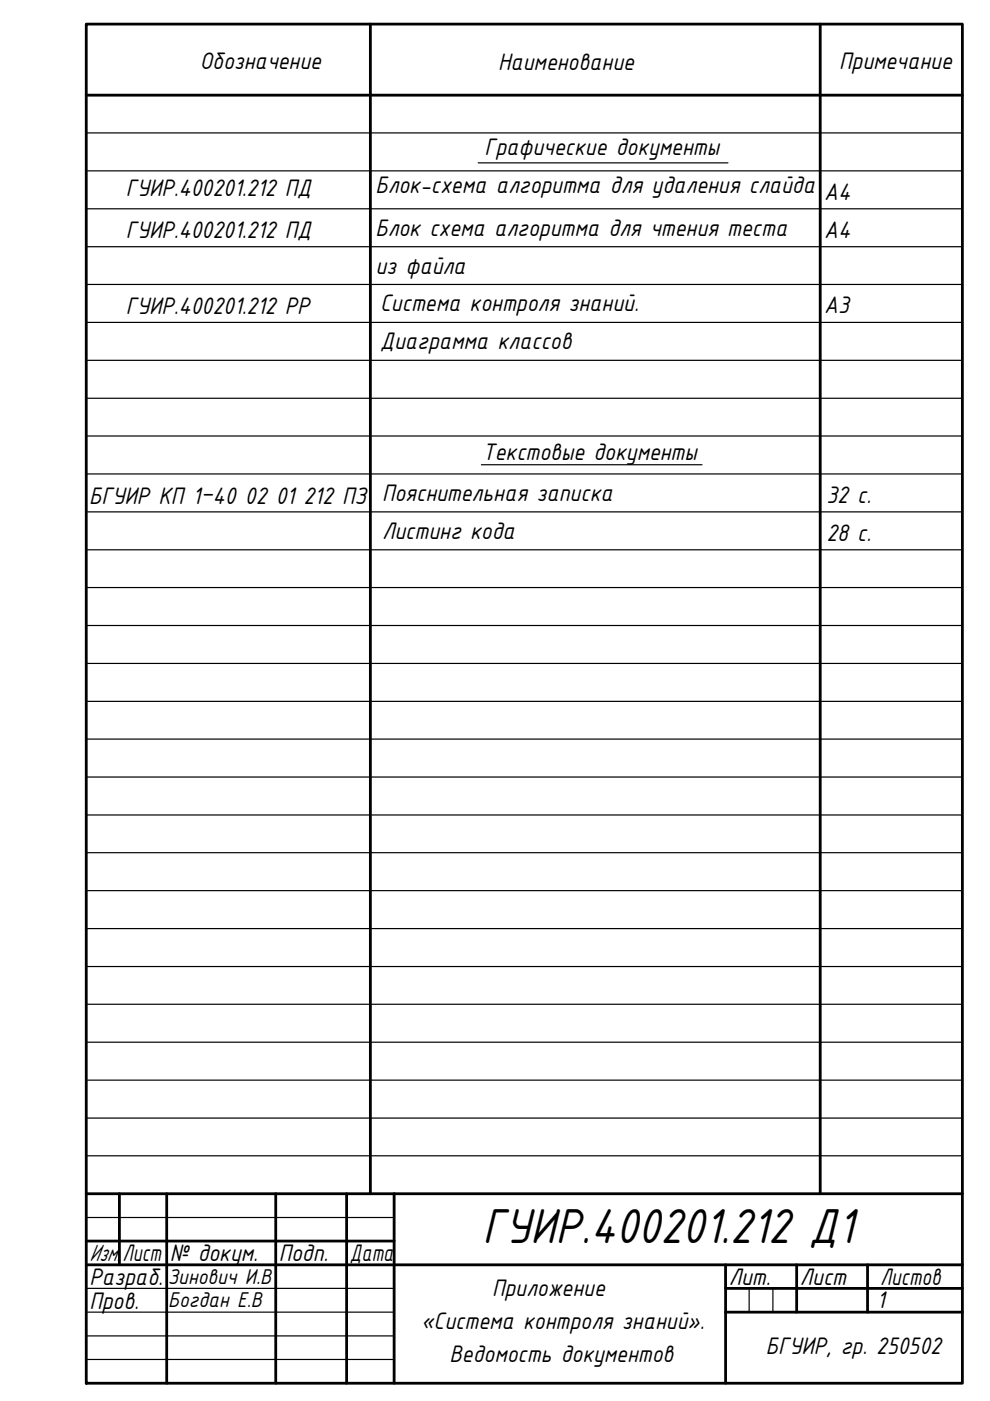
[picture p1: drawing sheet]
<svg xmlns="http://www.w3.org/2000/svg" width="210mm" height="297mm" viewBox="0 0 210 297" stroke-linecap="round" stroke-linejoin="round" font-family="sans-serif">
<defs><g id="words">
<text font-size="11.2" x="102.3" y="263.6">ГУИР.400201.212 Д1</text>
<g font-size="5.5">
<text x="42.4" y="14.5">Обозначение</text>
<text x="105.6" y="14.8">Наименование</text>
<text x="177.9" y="14.7">Примечание</text>
<text x="102.7" y="32.9">Графические документы</text>
<text x="26.7" y="41.5">ГУИР.400201.212 ПД</text>
<text x="79.6" y="41">Блок-схема алгоритма для удаления слайда</text>
<text x="174.8" y="42.4">А4</text>
<text x="26.7" y="50.5">ГУИР.400201.212 ПД</text>
<text x="79.6" y="50">Блок схема алгоритма для чтения теста</text>
<text x="174.8" y="50.4">А4</text>
<text x="79.6" y="58">из файла</text>
<text x="26.7" y="66.6">ГУИР.400201.212 PP</text>
<text x="80.6" y="66">Система контроля знаний.</text>
<text x="174.8" y="66.4">А3</text>
<text x="80.6" y="74.1">Диаграмма классов</text>
<text x="102.3" y="97.6">Текстовые документы</text>
<text x="18.9" y="106.8">БГУИР КП 1–40 02 01 212 ПЗ</text>
<text x="81" y="106.2">Пояснительная записка</text>
<text x="175.2" y="106.6">32 с.</text>
<text x="81" y="114.2">Листинг кода</text>
<text x="175.2" y="114.6">28 с.</text>
<text x="19" y="267.4">Изм.</text>
<text x="26" y="267.4">Лист</text>
<text x="36" y="267.4">№ докум.</text>
<text x="59.1" y="267.4">Подп.</text>
<text x="74.2" y="267.4">Дата</text>
<text x="19" y="272.5">Разраб.</text>
<text x="104.4" y="274.8">Приложение</text>
<text x="154.5" y="272.5">Лит.</text>
<text x="169.6" y="272.5">Лист</text>
<text x="186.6" y="272.5">Листов</text>
<text x="19" y="277.5">Пров.</text>
<text x="89.3" y="281.8">«Система контроля знаний».</text>
<text x="185.9" y="277.3">1</text>
<text x="162.4" y="287.1">БГУИР, гр. 250502</text>
<text x="95.3" y="288.8">Ведомость документов</text>
</g>
<g font-size="4.9">
<text x="35.6" y="272.3">Зинович И.В</text>
<text x="35.6" y="277.2">Богдан Е.В</text>
</g>
</g></defs>
<!-- layer: 0 -->
<g fill="none" stroke="#000" stroke-width=".59">
<path d="M18.3 5.1h185.7v288.2h-185.7zM78.5 5.1v248M173.9 5.1v248M18.3 20.2h185.7M18.3 253.1h185.7M25.3 253.1v15.1M35.3 253.1v40.2M58.5 253.1v40.2M73.5 253.1v40.2M83.6 253.1v40.2M18.3 268.2h185.7M18.3 263.1h65.3"/>
<path d="M153.8 268.2v25.1M153.8 273.2h50.2M153.8 278.2h50.2M168.9 268.2v10M183.9 268.2v10"/>
</g>
<g fill="none" stroke="#000" stroke-width=".25">
<path d="M18.3 5.1v15.1h185.7M171.9 5.1h10M18.3 28.2h185.7M18.3 36.2h185.7M101.4 34.5h52.9M18.3 44.3h185.7M18.3 52.3h185.7M18.3 60.3h185.7M18.3 68.4h185.7M18.3 76.4h185.7M18.3 84.4h185.7M18.3 92.4h185.7"/>
<path d="M102.1 98.5h46.7M18.3 100.5h185.7M18.3 108.5h185.7M18.3 116.6h185.7M18.3 124.6h185.7M18.3 132.6h185.7M18.3 140.7h185.7M18.3 148.7h185.7M18.3 156.7h185.7M18.3 164.7h185.7M18.3 172.8h185.7M18.3 180.8h185.7"/>
<path d="M18.3 188.8h185.7M18.3 196.9h185.7M18.3 204.9h185.7M18.3 212.9h185.7M18.3 221h185.7M18.3 229h185.7M18.3 237.1h185.7M18.3 258.1h65.3M18.3 245.1h185.7M18.3 263.1h65.3M18.3 268.2h65.3M18.3 278.2h65.3"/>
<path d="M18.3 273.2h65.3M153.8 268.2v5M158.8 273.2v5M163.9 273.2v5M18.3 283.2h65.3M18.3 288.2h65.3M18.3 293.3h185.7"/>
</g>
<use href="#words"/>
</svg>
